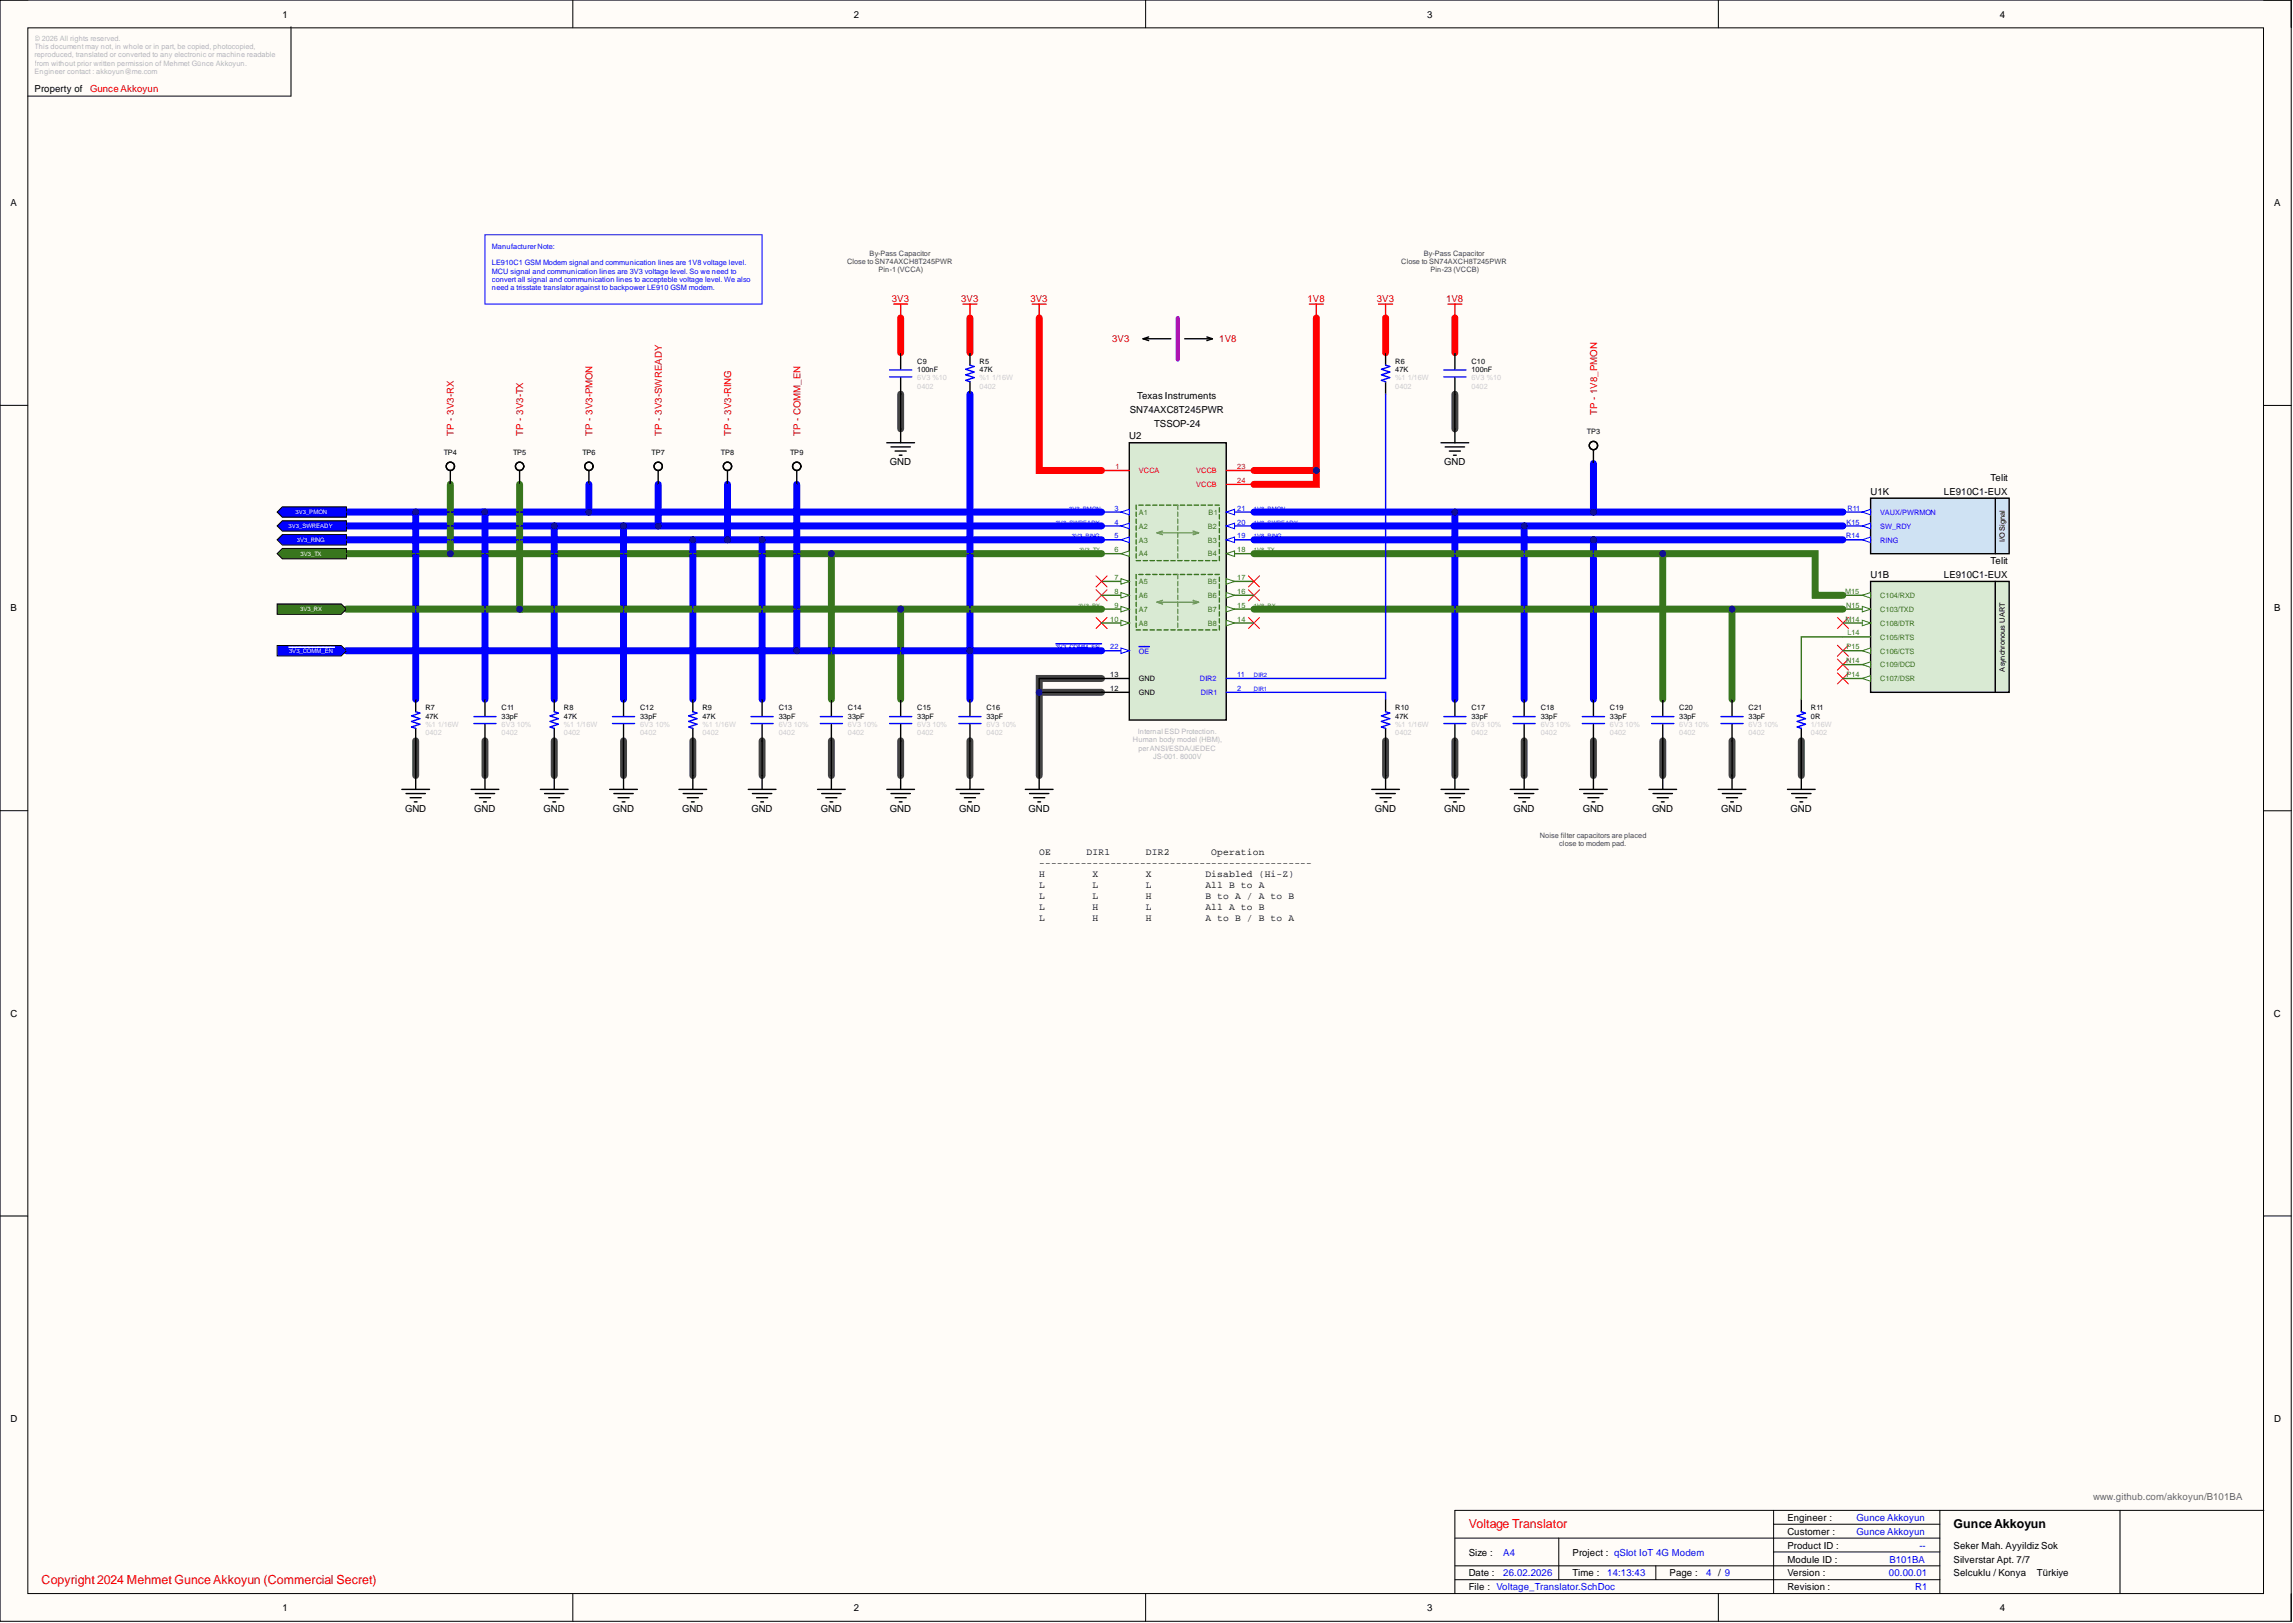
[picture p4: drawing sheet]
<svg xmlns="http://www.w3.org/2000/svg" width="420mm" height="297mm" viewBox="0 0 420 297" stroke-linecap="round" stroke-linejoin="round" font-family="sans-serif">
<defs><g id="words">
<g font-size="2.3" fill="#f00">
<text x="268.9" y="279.7">Voltage Translator</text>
<text x="7.6" y="289.9">Copyright 2024 Mehmet Gunce Akkoyun (Commercial Secret)</text>
</g>
<text font-size="2.3" x="357.7" y="279.7">Gunce Akkoyun</text>
<g font-size="1.8">
<text x="51.7" y="3.2">1</text>
<text x="156.3" y="3.2">2</text>
<text x="261.3" y="3.2">3</text>
<text x="366.1" y="3.2">4</text>
<text x="6.3" y="16.9">Property of</text>
<text x="1.9" y="37.7">A</text>
<text x="416.4" y="37.7">A</text>
<text x="206.8" y="75.5">SN74AXC8T245PWR</text>
<text x="208.2" y="73">Texas Instruments</text>
<text x="206.7" y="80.4">U2</text>
<text x="211.3" y="78.1">TSSOP-24</text>
<text x="162.9" y="85.2">GND</text>
<text x="264.4" y="85.2">GND</text>
<text x="364.4" y="88">Telit</text>
<text x="342.4" y="90.5">U1K</text>
<text x="355.9" y="90.5">LE910C1-EUX</text>
<text x="342.4" y="105.7">U1B</text>
<text x="355.9" y="105.7">LE910C1-EUX</text>
<text x="364.4" y="103.2">Telit</text>
<text x="1.9" y="111.9">B</text>
<text x="416.4" y="111.9">B</text>
<text x="74.2" y="148.6">GND</text>
<text x="86.8" y="148.6">GND</text>
<text x="99.5" y="148.6">GND</text>
<text x="112.2" y="148.6">GND</text>
<text x="124.9" y="148.6">GND</text>
<text x="137.6" y="148.6">GND</text>
<text x="150.3" y="148.6">GND</text>
<text x="162.9" y="148.6">GND</text>
<text x="175.6" y="148.6">GND</text>
<text x="188.3" y="148.6">GND</text>
<text x="251.7" y="148.6">GND</text>
<text x="264.4" y="148.6">GND</text>
<text x="277.1" y="148.6">GND</text>
<text x="289.8" y="148.6">GND</text>
<text x="302.5" y="148.6">GND</text>
<text x="315.1" y="148.6">GND</text>
<text x="327.8" y="148.6">GND</text>
<text x="190.2" y="156.4">OE</text>
<text x="190.2" y="158.4">----------------------------------------------</text>
<text x="190.2" y="160.5">H</text>
<text x="198.9" y="156.4">DIR1</text>
<text x="200" y="160.5">X</text>
<text x="209.8" y="156.4">DIR2</text>
<text x="209.8" y="160.5">X</text>
<text x="220.7" y="160.5">Disabled (Hi-Z)</text>
<text x="221.8" y="156.4">Operation</text>
<text x="190.2" y="162.5">L</text>
<text x="190.2" y="164.5">L</text>
<text x="190.2" y="166.5">L</text>
<text x="200" y="162.5">L</text>
<text x="200" y="164.5">L</text>
<text x="200" y="166.5">H</text>
<text x="209.8" y="162.5">L</text>
<text x="209.8" y="164.5">H</text>
<text x="209.8" y="166.5">L</text>
<text x="220.7" y="162.5">All B to A</text>
<text x="220.7" y="164.5">B to A / A to B</text>
<text x="220.7" y="166.5">All A to B</text>
<text x="190.2" y="168.6">L</text>
<text x="200" y="168.6">H</text>
<text x="209.8" y="168.6">H</text>
<text x="220.7" y="168.6">A to B / B to A</text>
<text x="1.9" y="186.1">C</text>
<text x="416.3" y="186.1">C</text>
<text x="1.9" y="260.3">D</text>
<text x="416.4" y="260.3">D</text>
<text x="327.2" y="278.4">Engineer :</text>
<text x="327.2" y="280.9">Customer :</text>
<text x="268.9" y="284.7">Size :</text>
<text x="287.9" y="284.7">Project : qSlot IoT 4G Modem</text>
<text x="327.2" y="283.4">Product ID :</text>
<text x="327.2" y="286">Module ID :</text>
<text x="357.7" y="283.4">Seker Mah. Ayyildiz Sok</text>
<text x="357.7" y="286">Silverstar Apt. 7/7</text>
<text x="268.9" y="291.1">File : Voltage_Translator.SchDoc</text>
<text x="268.9" y="288.5">Date :</text>
<text x="287.9" y="288.5">Time :</text>
<text x="305.7" y="288.5">Page :</text>
<text x="327.2" y="291.1">Revision :</text>
<text x="327.2" y="288.5">Version :</text>
<text x="357.7" y="288.5">Selcuklu / Konya</text>
<text x="372.9" y="288.5">Türkiye</text>
<text x="51.7" y="294.9">1</text>
<text x="156.3" y="294.9">2</text>
<text x="261.3" y="294.9">3</text>
<text x="366.1" y="294.9">4</text>
</g>
<g font-size="1.8" fill="#f00">
<text x="16.5" y="16.9">Gunce Akkoyun</text>
<text x="163.3" y="55.2">3V3</text>
<text x="176" y="55.2">3V3</text>
<text x="188.6" y="55.2">3V3</text>
<text x="239.4" y="55.2">1V8</text>
<text x="252.1" y="55.2">3V3</text>
<text x="264.7" y="55.2">1V8</text>
<text x="203.6" y="62.6">3V3</text>
<text x="223.2" y="62.6">1V8</text>
<text x="292.4" y="76" transform="rotate(-90 292.4 76)">TP - 1V8_PMON</text>
<text x="83.1" y="79.8" transform="rotate(-90 83.1 79.8)">TP - 3V3-RX</text>
<text x="95.8" y="79.8" transform="rotate(-90 95.8 79.8)">TP - 3V3-TX</text>
<text x="108.5" y="79.8" transform="rotate(-90 108.5 79.8)">TP - 3V3-PMON</text>
<text x="121.2" y="79.8" transform="rotate(-90 121.2 79.8)">TP - 3V3-SWREADY</text>
<text x="133.9" y="79.8" transform="rotate(-90 133.9 79.8)">TP - 3V3-RING</text>
<text x="146.5" y="79.8" transform="rotate(-90 146.5 79.8)">TP - COMM_EN</text>
</g>
<text font-size="1.8" fill="#666" x="383.2" y="274.6">www.github.com/akkoyun/B101BA</text>
<g font-size="1.8" fill="#00f">
<text x="339.9" y="278.4">Gunce Akkoyun</text>
<text x="339.9" y="280.9">Gunce Akkoyun</text>
<text x="275.2" y="284.7">A4</text>
<text x="345.9" y="286">B101BA</text>
<text x="351.4" y="283.4">--</text>
<text x="275.2" y="288.5">26.02.2026</text>
<text x="294.3" y="288.5">14:13:43</text>
<text x="312.3" y="288.5">4 / 9</text>
<text x="345.8" y="288.5">00.00.01</text>
<text x="350.7" y="291.1">R1</text>
</g>
<g font-size="1.4" fill="#b7b7b7">
<text x="6.3" y="7.4">© 2026 All rights reserved.</text>
<text x="6.3" y="9">This document may not, in whole or in part, be copied, photocopied,</text>
<text x="6.3" y="10.5">reproduced, translated or converted to any electronic or machine readable</text>
<text x="6.3" y="12">from without prior written permission of Mehmet Günce Akkoyun.</text>
<text x="6.3" y="13.5">Engineer contact : akkoyun@me.com</text>
<text x="207.4" y="135.8">Human body model (HBM),</text>
<text x="208.3" y="134.3">Internal ESD Protection.</text>
<text x="208.4" y="137.4">perANSI/ESDA/JEDEC</text>
<text x="211.1" y="138.9">JS-001. 8000V</text>
</g>
<g font-size="1.4" fill="#00f">
<text x="90.1" y="45.5">Manufacturer Note:</text>
<text x="90.1" y="48.6">LE910C1 GSM Modem signal and communication lines are 1V8 voltage level.</text>
<text x="90.1" y="50.1">MCU signal and communication lines are 3V3 voltage level. So we need to</text>
<text x="90.1" y="51.6">convert all signal and communication lines to accepteble voltage level. We also</text>
<text x="90.1" y="53.1">need a trisstate translator against to backpower LE910 GSM modem.</text>
<text x="204" y="93.5">3</text>
<text x="226.5" y="93.5">21</text>
<text x="338.2" y="93.5">R11</text>
<text x="344.2" y="94.2">VAUX/PWRMON</text>
<text x="204" y="98.5">5</text>
<text x="204" y="96">4</text>
<text x="226.5" y="98.5">19</text>
<text x="226.5" y="96">20</text>
<text x="338" y="98.5">R14</text>
<text x="338.1" y="96">K15</text>
<text x="344.2" y="99.3">RING</text>
<text x="344.2" y="96.8">SW_RDY</text>
<text x="203.3" y="118.8">22</text>
<text x="208.5" y="119.6">OE</text>
<text x="219.7" y="124.7">DIR2</text>
<text x="226.5" y="123.9">11</text>
<text x="219.8" y="127.2">DIR1</text>
<text x="226.5" y="126.5">2</text>
</g>
<g font-size="1.4" fill="#434343">
<text x="159.2" y="46.8">By-Pass Capacitor</text>
<text x="260.7" y="46.8">By-Pass Capacitor</text>
<text x="155.1" y="48.3">Close to SN74AXCH8T245PWR</text>
<text x="160.8" y="49.8">Pin-1 (VCCA)</text>
<text x="256.5" y="48.3">Close to SN74AXCH8T245PWR</text>
<text x="261.9" y="49.8">Pin-23 (VCCB)</text>
<text x="281.9" y="153.4">Noise filter capacitors are placed</text>
<text x="285.5" y="154.9">close to modem pad.</text>
</g>
<g font-size="1.4">
<text x="167.9" y="68.1">100nF</text>
<text x="167.9" y="66.6">C9</text>
<text x="179.3" y="68.1">47K</text>
<text x="179.3" y="66.6">R5</text>
<text x="255.4" y="68.1">47K</text>
<text x="255.4" y="66.6">R6</text>
<text x="269.4" y="68.1">100nF</text>
<text x="269.4" y="66.6">C10</text>
<text x="81.3" y="83.3">TP4</text>
<text x="93.9" y="83.3">TP5</text>
<text x="106.6" y="83.3">TP6</text>
<text x="119.3" y="83.3">TP7</text>
<text x="132" y="83.3">TP8</text>
<text x="144.7" y="83.3">TP9</text>
<text x="290.5" y="79.5">TP3</text>
<text x="203.3" y="123.9">13</text>
<text x="208.5" y="124.7">GND</text>
<text x="77.9" y="131.5">47K</text>
<text x="77.9" y="130">R7</text>
<text x="91.8" y="131.5">33pF</text>
<text x="91.8" y="130">C11</text>
<text x="103.2" y="131.5">47K</text>
<text x="103.2" y="130">R8</text>
<text x="117.2" y="131.5">33pF</text>
<text x="117.2" y="130">C12</text>
<text x="128.6" y="131.5">47K</text>
<text x="128.6" y="130">R9</text>
<text x="142.6" y="131.5">33pF</text>
<text x="142.6" y="130">C13</text>
<text x="155.2" y="131.5">33pF</text>
<text x="155.2" y="130">C14</text>
<text x="167.9" y="131.5">33pF</text>
<text x="167.9" y="130">C15</text>
<text x="180.6" y="131.5">33pF</text>
<text x="180.6" y="130">C16</text>
<text x="203.3" y="126.5">12</text>
<text x="208.5" y="127.2">GND</text>
<text x="255.4" y="131.5">47K</text>
<text x="255.4" y="130">R10</text>
<text x="269.4" y="131.5">33pF</text>
<text x="269.4" y="130">C17</text>
<text x="282.1" y="131.5">33pF</text>
<text x="282.1" y="130">C18</text>
<text x="294.8" y="131.5">33pF</text>
<text x="294.8" y="130">C19</text>
<text x="307.4" y="131.5">33pF</text>
<text x="307.4" y="130">C20</text>
<text x="320.1" y="131.5">33pF</text>
<text x="320.1" y="130">C21</text>
<text x="331.5" y="131.5">0R</text>
<text x="331.5" y="130">R11</text>
</g>
<g font-size="1.4" fill="#ccc">
<text x="167.9" y="71.1">0402</text>
<text x="179.3" y="71.1">0402</text>
<text x="255.4" y="71.1">0402</text>
<text x="269.4" y="71.1">0402</text>
<text x="77.9" y="134.6">0402</text>
<text x="91.8" y="134.6">0402</text>
<text x="91.8" y="133.1">6V3</text>
<text x="103.2" y="134.6">0402</text>
<text x="117.2" y="134.6">0402</text>
<text x="117.2" y="133.1">6V3</text>
<text x="128.6" y="134.6">0402</text>
<text x="142.6" y="134.6">0402</text>
<text x="142.6" y="133.1">6V3</text>
<text x="155.2" y="134.6">0402</text>
<text x="155.2" y="133.1">6V3</text>
<text x="167.9" y="134.6">0402</text>
<text x="167.9" y="133.1">6V3</text>
<text x="180.6" y="134.6">0402</text>
<text x="180.6" y="133.1">6V3</text>
<text x="255.4" y="134.6">0402</text>
<text x="269.4" y="134.6">0402</text>
<text x="269.4" y="133.1">6V3</text>
<text x="282.1" y="134.6">0402</text>
<text x="282.1" y="133.1">6V3</text>
<text x="294.8" y="134.6">0402</text>
<text x="294.8" y="133.1">6V3</text>
<text x="307.4" y="134.6">0402</text>
<text x="307.4" y="133.1">6V3</text>
<text x="320.1" y="134.6">0402</text>
<text x="320.1" y="133.1">6V3</text>
<text x="331.5" y="134.6">0402</text>
</g>
<g font-size="1.4" fill="#f00">
<text x="204.2" y="85.9">1</text>
<text x="208.5" y="86.6">VCCA</text>
<text x="219" y="89.2">VCCB</text>
<text x="219" y="86.6">VCCB</text>
<text x="226.5" y="88.4">24</text>
<text x="226.5" y="85.9">23</text>
</g>
<g font-size="1.4" fill="#38761d">
<text x="208.5" y="94.2">A1</text>
<text x="221.3" y="94.2">B1</text>
<text x="204" y="101.1">6</text>
<text x="208.5" y="99.3">A3</text>
<text x="208.5" y="96.8">A2</text>
<text x="208.5" y="101.8">A4</text>
<text x="221.1" y="101.8">B4</text>
<text x="221.1" y="99.3">B3</text>
<text x="221.1" y="96.8">B2</text>
<text x="226.5" y="101.1">18</text>
<text x="204" y="106.2">7</text>
<text x="208.5" y="106.9">A5</text>
<text x="221.1" y="106.9">B5</text>
<text x="226.5" y="106.2">17</text>
<text x="203.3" y="113.8">10</text>
<text x="204" y="108.7">8</text>
<text x="204" y="111.2">9</text>
<text x="208.5" y="109.5">A6</text>
<text x="208.5" y="112">A7</text>
<text x="221.1" y="112">B7</text>
<text x="221.1" y="109.5">B6</text>
<text x="226.5" y="113.8">14</text>
<text x="226.5" y="111.2">15</text>
<text x="226.5" y="108.7">16</text>
<text x="337.8" y="108.7">M15</text>
<text x="337.9" y="113.8">M14</text>
<text x="338" y="111.2">N15</text>
<text x="344.2" y="112">C103/TXD</text>
<text x="344.2" y="109.5">C104/RXD</text>
<text x="208.5" y="114.5">A8</text>
<text x="221.1" y="114.5">B8</text>
<text x="338.1" y="118.8">P15</text>
<text x="338.2" y="116.3">L14</text>
<text x="344.2" y="114.5">C108/DTR</text>
<text x="344.2" y="117.1">C105/RTS</text>
<text x="344.2" y="119.6">C106/CTS</text>
<text x="338" y="121.4">N14</text>
<text x="338.1" y="123.9">P14</text>
<text x="344.2" y="122.1">C109/DCD</text>
<text x="344.2" y="124.7">C107/DSR</text>
</g>
<g font-size="1.3">
<text x="367.1" y="99.2" transform="rotate(-90 367.1 99.2)">I/O Signal</text>
<text x="367.1" y="122.9" transform="rotate(-90 367.1 122.9)">Asynchronous UART</text>
</g>
<g font-size="1.1" fill="#fff">
<text x="54.1" y="94.1">3V3_PMON</text>
<text x="52.8" y="96.7">3V3_SWREADY</text>
<text x="54.4" y="99.2">3V3_RING</text>
<text x="55" y="101.8">3V3_TX</text>
<text x="55" y="111.9">3V3_RX</text>
<text x="52.9" y="119.5">3V3_COMM_EN</text>
</g>
<g font-size="1.1" fill="#00f">
<text x="195.7" y="93.5">3V3_PMON</text>
<text x="229.6" y="93.5">1V8_PMON</text>
<text x="193.3" y="96">3V3_SWREADY</text>
<text x="196.3" y="98.5">3V3_RING</text>
<text x="229.6" y="96">1V8_SWREADY</text>
<text x="229.6" y="98.5">1V8_RING</text>
<text x="193.3" y="118.8">3V3_COMM_EN</text>
<text x="229.6" y="123.9">DIR2</text>
<text x="229.6" y="126.5">DIR1</text>
</g>
<g font-size="1.1" fill="#38761d">
<text x="197.6" y="101.1">3V3_TX</text>
<text x="229.6" y="101.1">1V8_TX</text>
<text x="197.4" y="111.2">3V3_RX</text>
<text x="229.6" y="111.2">1V8_RX</text>
</g>
</g></defs>
<path d="M0 0h419.5v296.7h-419.5z" fill-rule="evenodd" fill="#fffcf8"/>
<path d="M0 0h419.5v296.7h-419.5z" fill="none" stroke="#000" stroke-width=".18"/>
<path d="M5.1 5.1h409.3v286.6h-409.3z" fill-rule="evenodd" fill="#fffcf8"/>
<g fill="none" stroke="#000" stroke-width=".18">
<path d="M0 0h5.1M5.1 5.1h409.3v286.6h-409.3zM53.3 4.9v12.7h-48.2M104.9 0v5.1M209.7 0v5.1M314.6 0v5.1M414.4 0h5.1v5.1M0 74.2h5.1M414.4 74.2h5.1M0 148.4h5.1M414.4 148.4h5.1M0 222.6h5.1"/>
<path d="M414.4 222.5h5.1M324.7 279h30.5M324.7 276.4v15.3M355.2 276.4v15.3M388.1 276.4v15.3M414.5 276.4h-148.1v15.3M104.9 291.7v5M209.7 291.7v5M266.4 281.5h88.8M266.4 286.6h88.8M266.4 289.1h88.8M285.4 281.5v7.6"/>
<path d="M303.2 286.6v2.5M314.6 291.7v5M324.7 284h30.5M419.5 291.7v5"/>
</g>
<path d="M164.9 58.2v6.3M177.6 58.2v6.3M190.3 58.2v27.9h11.4M241 58.2v30.4h-11.4M253.7 58.2v6.3M266.4 58.2v6.3M229.6 86.1h11.4" fill="none" stroke="#f00" stroke-width="1.3"/>
<g fill="none" stroke="#434343" stroke-width="1.3">
<path d="M164.9 72.1v6.4M266.4 72.2v6.3M76.1 135.6v6.3M88.8 135.6v6.3M101.5 135.6v6.3M114.2 135.6v6.3M126.8 135.6v6.3M139.5 135.6v6.3M152.2 135.6v6.3M164.9 135.6v6.3M177.6 135.6v6.3M190.3 126.7h11.4"/>
<path d="M201.7 124.2h-11.4v17.7M253.7 135.6v6.3M266.4 135.6v6.3M279 135.6v6.3M291.7 135.6v6.3M304.4 135.6v6.3M317.1 135.6v6.3M329.8 135.6v6.3"/>
</g>
<g fill="none" stroke="#00f" stroke-width="1.3">
<path d="M177.6 72.2v55.8M63.4 93.7h25.4M63.4 98.8h138.3M63.4 96.3h138.3M76.1 93.7v34.3M101.5 96.3v31.7M107.8 88.6v5.1M114.2 96.3v31.7M120.5 88.6v7.7M126.8 98.8v29.2M133.2 88.6v10.2M139.5 98.8v29.2"/>
<path d="M145.9 88.6v30.5M201.7 93.7h-112.9v34.3M229.6 98.8h107.8M229.6 96.3h107.8M229.6 93.7h107.8M266.4 93.7v34.3M279 96.3v31.7M291.7 84.8v8.9M291.7 98.8v29.2M63.4 119.1h138.3"/>
</g>
<path d="M82.4 88.6v12.7M95.1 88.6v22.9h-31.7M63.4 101.3h138.3M95.1 111.5h106.6M152.2 101.3v26.7M164.9 111.5v16.5M229.6 111.5h107.8M229.6 101.3h102.7v7.6h5.1M304.4 101.3v26.7M317.1 111.5v16.5" fill="none" stroke="#38761d" stroke-width="1.3"/>
<path d="M163.6 55.7h2.6M164.9 55.7v2.5M176.3 55.7h2.5M177.6 55.7v2.5M189 55.7h2.5M190.3 55.7v2.5M239.7 55.7h2.6M241 55.7v2.5M252.4 55.7h2.5M253.7 55.7v2.5M265.1 55.7h2.5M266.4 55.7v2.5" fill="none" stroke="#f00" stroke-width=".26"/>
<path d="M215.6 58.2v7.6" fill="none" stroke="#90f" stroke-width=".77"/>
<g fill="none" stroke="#000" stroke-width=".26">
<path d="M164.9 78.5v2.5M177.6 64.5v2.3M177.6 69.9v2.3M209.3 62h5.1M209.3 62l1 .3M210.3 61.7l-1 .3M216.9 62h5.1M221 61.7l1 .3M222 62l-1 .3M253.7 64.5v2.3M253.7 69.9v2.3M266.4 64.5v3.1"/>
<path d="M266.4 69.1v3.1M266.4 78.5v2.5M162.4 81h5M163.1 81.8h3.6M163.9 82.6h2M164.6 83.3h.5M263.8 81h5.1M264.6 81.8h3.5M265.3 82.6h2.1M266.1 83.3h.5M76.1 128v2.3M76.1 133.3v2.3"/>
<path d="M88.8 128v3M88.8 132.5v3.1M101.5 128v2.3M101.5 133.3v2.3M114.2 128v3M114.2 132.5v3.1M126.8 128v2.3M126.8 133.3v2.3M139.5 128v3M139.5 132.5v3.1M152.2 128v3M152.2 132.5v3.1"/>
<path d="M164.9 128v3M164.9 132.5v3.1M177.6 128v3M177.6 132.5v3.1M253.7 128v2.3M253.7 133.3v2.3M266.4 128v3M266.4 132.5v3.1M279 128v3M279 132.5v3.1M291.7 128v3M291.7 132.5v3.1"/>
<path d="M304.4 128v3M304.4 132.5v3.1M317.1 128v3M317.1 132.5v3.1M73.6 144.5h5M74.3 145.2h3.6M75.1 146h2M75.9 146.8h.5M76.1 141.9v2.6M86.3 144.5h5M87 145.2h3.6M87.8 146h2"/>
<path d="M88.5 146.8h.5M88.8 141.9v2.6M98.9 144.5h5.1M99.7 145.2h3.5M100.5 146h2M101.2 146.8h.5M101.5 141.9v2.6M111.6 144.5h5.1M112.4 145.2h3.5M113.1 146h2.1M113.9 146.8h.5M114.2 141.9v2.6"/>
<path d="M124.3 144.5h5.1M125.1 145.2h3.5M125.8 146h2.1M126.6 146.8h.5M126.8 141.9v2.6M137 144.5h5.1M137.8 145.2h3.5M138.5 146h2M139.3 146.8h.5M139.5 141.9v2.6M149.7 144.5h5M150.4 145.2h3.6"/>
<path d="M151.2 146h2M152 146.8h.5M152.2 141.9v2.6M162.4 144.5h5M163.1 145.2h3.6M163.9 146h2M164.6 146.8h.5M164.9 141.9v2.6M175 144.5h5.1M175.8 145.2h3.6M176.6 146h2M177.3 146.8h.5"/>
<path d="M177.6 141.9v2.6M187.7 144.5h5.1M188.5 145.2h3.5M189.2 146h2.1M190 146.8h.5M190.3 141.9v2.6M251.1 144.5h5.1M251.9 145.2h3.6M252.7 146h2M253.4 146.8h.5M253.7 141.9v2.6M263.8 144.5h5.1"/>
<path d="M264.6 145.2h3.5M265.3 146h2.1M266.1 146.8h.5M266.4 141.9v2.6M276.5 144.5h5.1M277.3 145.2h3.5M278 146h2.1M278.8 146.8h.5M279 141.9v2.6M289.2 144.5h5.1M290 145.2h3.5M290.7 146h2"/>
<path d="M291.5 146.8h.5M291.7 141.9v2.6M301.9 144.5h5.1M302.6 145.2h3.6M303.4 146h2M304.2 146.8h.5M304.4 141.9v2.6M314.6 144.5h5M315.3 145.2h3.6M316.1 146h2M316.9 146.8h.5M317.1 141.9v2.6"/>
</g>
<path d="M200.7 107.9l2 2.1M200.7 113l2 2M202.7 107.9l-2 2.1M202.7 113l-2 2M228.6 107.9l2 2.1M228.6 113l2 2M230.6 107.9l-2 2.1M230.6 113l-2 2" fill="none" stroke="#f00" stroke-width=".18"/>
<g fill="none" stroke="#00f" stroke-width=".26">
<path d="M177.6 66.8l.7 .3-1.5 .5 1.5 .5-1.5 .5 1.5 .5-1.5 .5 .8 .3M253.7 66.8l.7 .3-1.5 .5 1.5 .5-1.5 .5 1.5 .5-1.5 .5 .8 .3M264.3 67.7h4.1M264.3 69h4.1M193.3 117.8h8.4M76.1 130.3l.8 .2-1.6 .5 1.6 .5-1.6 .5 1.6 .5-1.6 .6 .8 .2M86.8 131.2h4M86.8 132.4h4M101.5 130.3l.7 .2-1.5 .5 1.5 .5-1.5 .5 1.5 .5-1.5 .6 .8 .2M112.1 131.2h4.1M112.1 132.4h4.1M126.8 130.3l.8 .2-1.5 .5 1.5 .5-1.5 .5 1.5 .5-1.5 .6 .7 .2"/>
<path d="M137.5 131.2h4.1M137.5 132.4h4.1M150.2 131.2h4M150.2 132.4h4M162.9 131.2h4M162.9 132.4h4M175.5 131.2h4.1M175.5 132.4h4.1M253.7 130.3l.7 .2-1.5 .5 1.5 .5-1.5 .5 1.5 .5-1.5 .6 .8 .2M264.3 131.2h4.1M264.3 132.4h4.1M277 131.2h4.1"/>
<path d="M277 132.4h4.1M289.7 131.2h4.1M289.7 132.4h4.1M302.4 131.2h4.1M302.4 132.4h4.1M315.1 131.2h4M315.1 132.4h4"/>
</g>
<path d="M88.8 43h50.7v12.7h-50.7z" fill="none" stroke="#00f" stroke-width=".18"/>
<path d="M50.7 118.1h11.8l.9 1-.9 .9h-11.8z" fill-rule="evenodd" fill="#00f"/>
<path d="M50.7 118.1h11.8l.9 1-.9 .9h-11.8z" fill="none" stroke="#000" stroke-width=".18"/>
<path d="M52.9 118.5h8.4" fill="none" stroke="#fff" stroke-width=".26"/>
<g fill="none" stroke="#000" stroke-width=".26">
<path d="M164.9 64.5v3.1M164.9 69.1v3M82.4 86.1v2.5M95.1 86.1v2.5M107.8 86.1v2.5M120.5 86.1v2.5M133.2 86.1v2.5M145.9 86.1v2.5M291.7 82.3v2.5M329.8 128v2.3M329.8 133.3v2.3M327.3 144.5h5"/>
<path d="M328 145.2h3.6M328.8 146h2M329.5 146.8h.5M329.8 141.9v2.6"/>
<circle cx="82.4" cy="85.3" r=".76"/>
<circle cx="95.1" cy="85.3" r=".76"/>
<circle cx="107.8" cy="85.3" r=".76"/>
<circle cx="120.5" cy="85.3" r=".76"/>
<circle cx="133.2" cy="85.3" r=".76"/>
<circle cx="145.9" cy="85.3" r=".76"/>
<circle cx="291.7" cy="81.5" r=".76"/>
</g>
<path d="M162.9 67.7h4M162.9 69h4M329.8 130.3l.7 .2-1.5 .5 1.5 .5-1.5 .5 1.5 .5-1.5 .6 .8 .2" fill="none" stroke="#00f" stroke-width=".26"/>
<path d="M336.4 113l2 2M336.4 118.1l2 2M338.4 113l-2 2M338.4 118.1l-2 2M336.4 120.6l2 2M336.4 123.2l2 2M338.4 120.6l-2 2M338.4 123.2l-2 2" fill="none" stroke="#f00" stroke-width=".18"/>
<path d="M206.7 81h17.8v50.8h-17.8z" fill-rule="evenodd" fill="#d9ead3"/>
<path d="M206.7 81h17.8v50.8h-17.8z" fill="none" stroke="#000" stroke-width=".26"/>
<path d="M201.7 86.1h5" fill="none" stroke="#f00" stroke-width=".26"/>
<path d="M201.7 98.8h5" fill="none" stroke="#00f" stroke-width=".26"/>
<path d="M205.2 98.8l1.5-.5v1z" fill="#f8fcff"/>
<path d="M205.2 98.8l1.5-.5v1z" fill="none" stroke="#00f" stroke-width=".18"/>
<path d="M201.7 93.7h5" fill="none" stroke="#00f" stroke-width=".26"/>
<path d="M205.2 93.7l1.5-.5v1z" fill="#f8fcff"/>
<path d="M205.2 93.7l1.5-.5v1z" fill="none" stroke="#00f" stroke-width=".18"/>
<path d="M201.7 96.3h5M224.5 126.7h5.1" fill="none" stroke="#00f" stroke-width=".26"/>
<path d="M205.2 96.3l1.5-.5v1z" fill="#f8fcff"/>
<path d="M205.2 96.3l1.5-.5v1z" fill="none" stroke="#00f" stroke-width=".18"/>
<g fill="none" stroke="#38761d" stroke-width=".26">
<path d="M208 92.5v.7M208 93.7v.8M208 95v.8M208 96.3v.8M208 97.5v.8M208 98.8v.8M208.5 92.5h.8M209.8 92.5h.8M211 92.5h.8M212.3 92.5h.8M213.6 92.5h.8M214.8 92.5h.8"/>
<path d="M216.1 92.5h.8M217.4 92.5h.8M218.6 92.5h.8M219.9 92.5h.8M221.2 92.5h.8M222.4 92.5h.8M223.2 92.9v.8M223.2 94.2v.8M223.2 95.5v.8M223.2 96.7v.8M223.2 98v.8M223.2 99.3v.8"/>
<path d="M201.7 101.3h5M208 100.1v.8M208 101.3v.8M208 102.6h.8M209.3 102.6h.8M210.6 102.6h.7M211.8 102.6h.8M213.1 102.6h.8M214.4 102.6h.8M215.6 102.6h.8M216.9 102.6h.8M218.2 102.6h.8"/>
<path d="M219.4 102.6h.8M220.7 102.6h.8M222 102.6h.8M223.2 100.5v.8M223.2 101.8v.8"/>
</g>
<path d="M205.2 101.3l1.5-.5v1z" fill="#f8fcff"/>
<path d="M205.2 101.3l1.5-.5v1z" fill="none" stroke="#38761d" stroke-width=".18"/>
<path d="M215.6 92.5v.7M215.6 93.7v.8M215.6 95v.8M215.6 96.3v.8M215.6 97.5v.8M215.6 98.8v.8M215.6 100.1v.8M215.6 101.3v.8" fill="none" stroke="#6aa84f" stroke-width=".26"/>
<path d="M224.5 88.6h5.1" fill="none" stroke="#f00" stroke-width=".26"/>
<path d="M201.7 106.4h5" fill="none" stroke="#38761d" stroke-width=".26"/>
<path d="M205.2 105.9l1.5 .5-1.5 .5z" fill="#f8fcff"/>
<path d="M205.2 105.9l1.5 .5-1.5 .5z" fill="none" stroke="#38761d" stroke-width=".18"/>
<path d="M201.7 108.9h5" fill="none" stroke="#38761d" stroke-width=".26"/>
<path d="M205.2 108.4l1.5 .5-1.5 .6z" fill="#f8fcff"/>
<path d="M205.2 108.4l1.5 .5-1.5 .6z" fill="none" stroke="#38761d" stroke-width=".18"/>
<path d="M201.7 111.5h5" fill="none" stroke="#38761d" stroke-width=".26"/>
<path d="M205.2 111l1.5 .5-1.5 .5z" fill="#f8fcff"/>
<path d="M205.2 111l1.5 .5-1.5 .5z" fill="none" stroke="#38761d" stroke-width=".18"/>
<path d="M201.7 114h5" fill="none" stroke="#38761d" stroke-width=".26"/>
<path d="M205.2 113.5l1.5 .5-1.5 .5z" fill="#f8fcff"/>
<path d="M205.2 113.5l1.5 .5-1.5 .5z" fill="none" stroke="#38761d" stroke-width=".18"/>
<path d="M224.5 124.2h5.1" fill="none" stroke="#00f" stroke-width=".26"/>
<path d="M201.7 126.7h5M201.7 124.2h5" fill="none" stroke="#000" stroke-width=".26"/>
<path d="M224.5 114h5.1" fill="none" stroke="#38761d" stroke-width=".26"/>
<path d="M224.5 113.5l1.5 .5-1.5 .5z" fill="#f8fcff"/>
<path d="M224.5 113.5l1.5 .5-1.5 .5z" fill="none" stroke="#38761d" stroke-width=".18"/>
<path d="M224.5 111.5h5.1" fill="none" stroke="#38761d" stroke-width=".26"/>
<path d="M224.5 111l1.5 .5-1.5 .5z" fill="#f8fcff"/>
<path d="M224.5 111l1.5 .5-1.5 .5z" fill="none" stroke="#38761d" stroke-width=".18"/>
<path d="M224.5 108.9h5.1" fill="none" stroke="#38761d" stroke-width=".26"/>
<path d="M224.5 108.4l1.5 .5-1.5 .6z" fill="#f8fcff"/>
<path d="M224.5 108.4l1.5 .5-1.5 .6z" fill="none" stroke="#38761d" stroke-width=".18"/>
<path d="M224.5 106.4h5.1" fill="none" stroke="#38761d" stroke-width=".26"/>
<path d="M224.5 105.9l1.5 .5-1.5 .5z" fill="#f8fcff"/>
<path d="M224.5 105.9l1.5 .5-1.5 .5z" fill="none" stroke="#38761d" stroke-width=".18"/>
<path d="M224.5 101.3h5.1" fill="none" stroke="#38761d" stroke-width=".26"/>
<path d="M224.5 101.3l1.5-.5v1z" fill="#f8fcff"/>
<path d="M224.5 101.3l1.5-.5v1z" fill="none" stroke="#38761d" stroke-width=".18"/>
<path d="M224.5 98.8h5.1" fill="none" stroke="#00f" stroke-width=".26"/>
<path d="M224.5 98.8l1.5-.5v1z" fill="#f8fcff"/>
<path d="M224.5 98.8l1.5-.5v1z" fill="none" stroke="#00f" stroke-width=".18"/>
<path d="M224.5 96.3h5.1" fill="none" stroke="#00f" stroke-width=".26"/>
<path d="M224.5 96.3l1.5-.5v1z" fill="#f8fcff"/>
<path d="M224.5 96.3l1.5-.5v1z" fill="none" stroke="#00f" stroke-width=".18"/>
<path d="M224.5 93.7h5.1" fill="none" stroke="#00f" stroke-width=".26"/>
<path d="M224.5 93.7l1.5-.5v1z" fill="#f8fcff"/>
<path d="M224.5 93.7l1.5-.5v1z" fill="none" stroke="#00f" stroke-width=".18"/>
<path d="M201.7 119.1h5" fill="none" stroke="#00f" stroke-width=".26"/>
<path d="M205.2 118.6l1.5 .5-1.5 .5z" fill="#f8fcff"/>
<path d="M205.2 118.6l1.5 .5-1.5 .5z" fill="none" stroke="#00f" stroke-width=".18"/>
<path d="M208.5 118.3h1.9" fill="none" stroke="#00f" stroke-width=".26"/>
<path d="M224.5 86.1h5.1" fill="none" stroke="#f00" stroke-width=".26"/>
<g fill="none" stroke="#38761d" stroke-width=".26">
<path d="M208 105.1v.8M208 106.4v.8M208 107.7v.8M208 108.9v.8M208 110.2v.8M208 111.5v.8M208 112.8v.7M208 114v.8M208 115.3h.8M208.5 105.1h.8M209.3 115.3h.8M209.8 105.1h.8"/>
<path d="M210.6 115.3h.7M211 105.1h.8M211.8 115.3h.8M212.3 105.1h.8M213.1 115.3h.8M213.6 105.1h.8M214.4 115.3h.8M214.8 105.1h.8M215.6 115.3h.8M216.1 105.1h.8M216.9 115.3h.8M217.4 105.1h.8"/>
<path d="M218.2 115.3h.8M218.6 105.1h.8M219.4 115.3h.8M219.9 105.1h.8M220.7 115.3h.8M221.2 105.1h.8M222 115.3h.8M222.4 105.1h.8M223.2 105.6v.8M223.2 106.9v.8M223.2 108.2v.7M223.2 109.4v.8"/>
<path d="M223.2 110.7v.8M223.2 112v.8M223.2 113.2v.8M223.2 114.5v.8"/>
</g>
<g fill="none" stroke="#6aa84f" stroke-width=".26">
<path d="M211.8 97.5h7.6M211.8 97.5l1 .4M212.8 97.2l-1 .3M218.4 97.2l1 .3M219.4 97.5l-1 .4M211.8 110.2h7.6M211.8 110.2l1 .4M212.8 109.9l-1 .3M215.6 105.1v.8M215.6 106.4v.8M215.6 107.7v.8M215.6 108.9v.8"/>
<path d="M215.6 110.2v.8M215.6 111.5v.8M215.6 112.8v.7M215.6 114v.8M218.4 109.9l1 .3M219.4 110.2l-1 .4"/>
</g>
<path d="M342.5 106.4h25.3v20.3h-25.3z" fill-rule="evenodd" fill="#d9ead3"/>
<path d="M342.5 106.4h25.3v20.3h-25.3z" fill="none" stroke="#000" stroke-width=".26"/>
<path d="M337.4 111.5h5.1" fill="none" stroke="#38761d" stroke-width=".26"/>
<path d="M340.9 111l1.6 .5-1.6 .5z" fill="#f8fcff"/>
<path d="M340.9 111l1.6 .5-1.6 .5z" fill="none" stroke="#38761d" stroke-width=".18"/>
<path d="M337.4 108.9h5.1" fill="none" stroke="#38761d" stroke-width=".26"/>
<path d="M340.9 108.9l1.6-.5v1.1z" fill="#f8fcff"/>
<path d="M340.9 108.9l1.6-.5v1.1z" fill="none" stroke="#38761d" stroke-width=".18"/>
<path d="M337.4 114h5.1" fill="none" stroke="#38761d" stroke-width=".26"/>
<path d="M340.9 113.5l1.6 .5-1.6 .5z" fill="#f8fcff"/>
<path d="M340.9 113.5l1.6 .5-1.6 .5z" fill="none" stroke="#38761d" stroke-width=".18"/>
<path d="M337.4 116.6h5.1M337.4 119.1h5.1" fill="none" stroke="#38761d" stroke-width=".26"/>
<path d="M340.9 119.1l1.6-.5v1z" fill="#f8fcff"/>
<path d="M340.9 119.1l1.6-.5v1z" fill="none" stroke="#38761d" stroke-width=".18"/>
<path d="M337.4 121.6h5.1" fill="none" stroke="#38761d" stroke-width=".26"/>
<path d="M340.9 121.6l1.6-.5v1z" fill="#f8fcff"/>
<path d="M340.9 121.6l1.6-.5v1z" fill="none" stroke="#38761d" stroke-width=".18"/>
<path d="M337.4 124.2h5.1" fill="none" stroke="#38761d" stroke-width=".26"/>
<path d="M340.9 124.2l1.6-.5v1z" fill="#f8fcff"/>
<path d="M340.9 124.2l1.6-.5v1z" fill="none" stroke="#38761d" stroke-width=".18"/>
<path d="M365.3 106.4v20.3" fill="none" stroke="#000" stroke-width=".26"/>
<path d="M342.5 91.2h25.3v10.1h-25.3z" fill-rule="evenodd" fill="#cfe2f3"/>
<path d="M342.5 91.2h25.3v10.1h-25.3z" fill="none" stroke="#000" stroke-width=".26"/>
<path d="M337.4 98.8h5.1" fill="none" stroke="#00f" stroke-width=".26"/>
<path d="M340.9 98.8l1.6-.5v1z" fill="#f8fcff"/>
<path d="M340.9 98.8l1.6-.5v1z" fill="none" stroke="#00f" stroke-width=".18"/>
<path d="M337.4 93.7h5.1" fill="none" stroke="#00f" stroke-width=".26"/>
<path d="M340.9 93.7l1.6-.5v1z" fill="#f8fcff"/>
<path d="M340.9 93.7l1.6-.5v1z" fill="none" stroke="#00f" stroke-width=".18"/>
<path d="M337.4 96.3h5.1" fill="none" stroke="#00f" stroke-width=".26"/>
<path d="M340.9 96.3l1.6-.5v1z" fill="#f8fcff"/>
<path d="M340.9 96.3l1.6-.5v1z" fill="none" stroke="#00f" stroke-width=".18"/>
<path d="M365.3 91.2v10.1" fill="none" stroke="#000" stroke-width=".26"/>
<path d="M51.7 92.8h11.7v1.9h-11.7l-1-1z" fill-rule="evenodd" fill="#00f"/>
<path d="M51.7 92.8h11.7v1.9h-11.7l-1-1z" fill="none" stroke="#000" stroke-width=".18"/>
<path d="M51.7 95.3h11.7v1.9h-11.7l-1-.9z" fill-rule="evenodd" fill="#00f"/>
<path d="M51.7 95.3h11.7v1.9h-11.7l-1-.9z" fill="none" stroke="#000" stroke-width=".18"/>
<path d="M51.7 97.8h11.7v1.9h-11.7l-1-.9z" fill-rule="evenodd" fill="#00f"/>
<path d="M51.7 97.8h11.7v1.9h-11.7l-1-.9z" fill="none" stroke="#000" stroke-width=".18"/>
<path d="M51.7 100.4h11.7v1.9h-11.7l-1-1z" fill-rule="evenodd" fill="#38761d"/>
<path d="M51.7 100.4h11.7v1.9h-11.7l-1-1z" fill="none" stroke="#000" stroke-width=".18"/>
<path d="M50.7 110.5h11.8l.9 1-.9 .9h-11.8z" fill-rule="evenodd" fill="#38761d"/>
<path d="M50.7 110.5h11.8l.9 1-.9 .9h-11.8z" fill="none" stroke="#000" stroke-width=".18"/>
<path d="M200.7 105.4l2 2M202.7 105.4l-2 2M228.6 105.4l2 2M230.6 105.4l-2 2" fill="none" stroke="#f00" stroke-width=".18"/>
<path d="M190.3 58.2v27.9h11.4M241 58.2v30.4h-11.4" fill="none" stroke="#f00" stroke-width=".26"/>
<circle cx="241" cy="86.1" r=".51" fill="#000080"/>
<circle cx="241" cy="86.1" r=".51" fill="none" stroke="#000080" stroke-width=".18"/>
<path d="M164.9 72.1v6.4M266.4 72.2v6.3" fill="none" stroke="#000" stroke-width=".26"/>
<path d="M164.9 58.2v6.3M266.4 58.2v6.3M229.6 86.1h11.4" fill="none" stroke="#f00" stroke-width=".26"/>
<circle cx="241" cy="86.1" r=".51" fill="#000080"/>
<circle cx="241" cy="86.1" r=".51" fill="none" stroke="#000080" stroke-width=".18"/>
<path d="M266.4 135.6v6.3" fill="none" stroke="#000" stroke-width=".26"/>
<path d="M266.4 93.7v34.3" fill="none" stroke="#00f" stroke-width=".26"/>
<circle cx="266.4" cy="93.7" r=".51" fill="#000080"/>
<circle cx="266.4" cy="93.7" r=".51" fill="none" stroke="#000080" stroke-width=".18"/>
<path d="M279 135.6v6.3" fill="none" stroke="#000" stroke-width=".26"/>
<path d="M279 96.3v31.7" fill="none" stroke="#00f" stroke-width=".26"/>
<circle cx="279" cy="96.3" r=".51" fill="#000080"/>
<circle cx="279" cy="96.3" r=".51" fill="none" stroke="#000080" stroke-width=".18"/>
<path d="M291.7 135.6v6.3" fill="none" stroke="#000" stroke-width=".26"/>
<path d="M291.7 98.8v29.2" fill="none" stroke="#00f" stroke-width=".26"/>
<circle cx="291.7" cy="98.8" r=".51" fill="#000080"/>
<circle cx="291.7" cy="98.8" r=".51" fill="none" stroke="#000080" stroke-width=".18"/>
<path d="M304.4 135.6v6.3" fill="none" stroke="#000" stroke-width=".26"/>
<path d="M304.4 101.3v26.7" fill="none" stroke="#38761d" stroke-width=".26"/>
<circle cx="304.4" cy="101.3" r=".51" fill="#000080"/>
<circle cx="304.4" cy="101.3" r=".51" fill="none" stroke="#000080" stroke-width=".18"/>
<path d="M317.1 135.6v6.3" fill="none" stroke="#000" stroke-width=".26"/>
<path d="M317.1 111.5v16.5" fill="none" stroke="#38761d" stroke-width=".26"/>
<circle cx="317.1" cy="111.5" r=".51" fill="#000080"/>
<circle cx="317.1" cy="111.5" r=".51" fill="none" stroke="#000080" stroke-width=".18"/>
<path d="M201.7 124.2h-11.4v17.7" fill="none" stroke="#000" stroke-width=".26"/>
<circle cx="190.3" cy="126.7" r=".51" fill="#000080"/>
<circle cx="190.3" cy="126.7" r=".51" fill="none" stroke="#000080" stroke-width=".18"/>
<path d="M190.3 126.7h11.4" fill="none" stroke="#000" stroke-width=".26"/>
<circle cx="190.3" cy="126.7" r=".51" fill="#000080"/>
<circle cx="190.3" cy="126.7" r=".51" fill="none" stroke="#000080" stroke-width=".18"/>
<path d="M76.1 135.6v6.3M88.8 135.6v6.3M101.5 135.6v6.3M114.2 135.6v6.3M126.8 135.6v6.3M139.5 135.6v6.3M152.2 135.6v6.3M164.9 135.6v6.3M177.6 135.6v6.3" fill="none" stroke="#000" stroke-width=".26"/>
<path d="M177.6 58.2v6.3" fill="none" stroke="#f00" stroke-width=".26"/>
<path d="M229.6 111.5h107.8" fill="none" stroke="#38761d" stroke-width=".26"/>
<circle cx="317.1" cy="111.5" r=".51" fill="#000080"/>
<circle cx="317.1" cy="111.5" r=".51" fill="none" stroke="#000080" stroke-width=".18"/>
<path d="M229.6 101.3h102.7v7.6h5.1" fill="none" stroke="#38761d" stroke-width=".26"/>
<circle cx="304.4" cy="101.3" r=".51" fill="#000080"/>
<circle cx="304.4" cy="101.3" r=".51" fill="none" stroke="#000080" stroke-width=".18"/>
<path d="M63.4 101.3h138.3" fill="none" stroke="#38761d" stroke-width=".26"/>
<circle cx="82.4" cy="101.3" r=".51" fill="#000080"/>
<circle cx="82.4" cy="101.3" r=".51" fill="none" stroke="#000080" stroke-width=".18"/>
<circle cx="152.2" cy="101.3" r=".51" fill="#000080"/>
<circle cx="152.2" cy="101.3" r=".51" fill="none" stroke="#000080" stroke-width=".18"/>
<path d="M63.4 98.8h138.3" fill="none" stroke="#00f" stroke-width=".26"/>
<circle cx="126.8" cy="98.8" r=".51" fill="#000080"/>
<circle cx="126.8" cy="98.8" r=".51" fill="none" stroke="#000080" stroke-width=".18"/>
<circle cx="133.2" cy="98.8" r=".51" fill="#000080"/>
<circle cx="133.2" cy="98.8" r=".51" fill="none" stroke="#000080" stroke-width=".18"/>
<circle cx="139.5" cy="98.8" r=".51" fill="#000080"/>
<circle cx="139.5" cy="98.8" r=".51" fill="none" stroke="#000080" stroke-width=".18"/>
<path d="M63.4 96.3h138.3" fill="none" stroke="#00f" stroke-width=".26"/>
<circle cx="101.5" cy="96.3" r=".51" fill="#000080"/>
<circle cx="101.5" cy="96.3" r=".51" fill="none" stroke="#000080" stroke-width=".18"/>
<circle cx="114.2" cy="96.3" r=".51" fill="#000080"/>
<circle cx="114.2" cy="96.3" r=".51" fill="none" stroke="#000080" stroke-width=".18"/>
<circle cx="120.5" cy="96.3" r=".51" fill="#000080"/>
<circle cx="120.5" cy="96.3" r=".51" fill="none" stroke="#000080" stroke-width=".18"/>
<path d="M63.4 93.7h25.4" fill="none" stroke="#00f" stroke-width=".26"/>
<circle cx="76.1" cy="93.7" r=".51" fill="#000080"/>
<circle cx="76.1" cy="93.7" r=".51" fill="none" stroke="#000080" stroke-width=".18"/>
<circle cx="88.8" cy="93.7" r=".51" fill="#000080"/>
<circle cx="88.8" cy="93.7" r=".51" fill="none" stroke="#000080" stroke-width=".18"/>
<path d="M201.7 93.7h-112.9v34.3" fill="none" stroke="#00f" stroke-width=".26"/>
<circle cx="88.8" cy="93.7" r=".51" fill="#000080"/>
<circle cx="88.8" cy="93.7" r=".51" fill="none" stroke="#000080" stroke-width=".18"/>
<circle cx="107.8" cy="93.7" r=".51" fill="#000080"/>
<circle cx="107.8" cy="93.7" r=".51" fill="none" stroke="#000080" stroke-width=".18"/>
<path d="M76.1 93.7v34.3" fill="none" stroke="#00f" stroke-width=".26"/>
<circle cx="76.1" cy="93.7" r=".51" fill="#000080"/>
<circle cx="76.1" cy="93.7" r=".51" fill="none" stroke="#000080" stroke-width=".18"/>
<path d="M101.5 96.3v31.7" fill="none" stroke="#00f" stroke-width=".26"/>
<circle cx="101.5" cy="96.3" r=".51" fill="#000080"/>
<circle cx="101.5" cy="96.3" r=".51" fill="none" stroke="#000080" stroke-width=".18"/>
<path d="M114.2 96.3v31.7" fill="none" stroke="#00f" stroke-width=".26"/>
<circle cx="114.2" cy="96.3" r=".51" fill="#000080"/>
<circle cx="114.2" cy="96.3" r=".51" fill="none" stroke="#000080" stroke-width=".18"/>
<path d="M126.8 98.8v29.2" fill="none" stroke="#00f" stroke-width=".26"/>
<circle cx="126.8" cy="98.8" r=".51" fill="#000080"/>
<circle cx="126.8" cy="98.8" r=".51" fill="none" stroke="#000080" stroke-width=".18"/>
<path d="M139.5 98.8v29.2" fill="none" stroke="#00f" stroke-width=".26"/>
<circle cx="139.5" cy="98.8" r=".51" fill="#000080"/>
<circle cx="139.5" cy="98.8" r=".51" fill="none" stroke="#000080" stroke-width=".18"/>
<path d="M152.2 101.3v26.7" fill="none" stroke="#38761d" stroke-width=".26"/>
<circle cx="152.2" cy="101.3" r=".51" fill="#000080"/>
<circle cx="152.2" cy="101.3" r=".51" fill="none" stroke="#000080" stroke-width=".18"/>
<path d="M164.9 111.5v16.5" fill="none" stroke="#38761d" stroke-width=".26"/>
<circle cx="164.9" cy="111.5" r=".51" fill="#000080"/>
<circle cx="164.9" cy="111.5" r=".51" fill="none" stroke="#000080" stroke-width=".18"/>
<path d="M177.6 119.1v8.9" fill="none" stroke="#00f" stroke-width=".26"/>
<circle cx="177.6" cy="119.1" r=".51" fill="#000080"/>
<circle cx="177.6" cy="119.1" r=".51" fill="none" stroke="#000080" stroke-width=".18"/>
<path d="M63.4 119.1h138.3" fill="none" stroke="#00f" stroke-width=".26"/>
<circle cx="145.9" cy="119.1" r=".51" fill="#000080"/>
<circle cx="145.9" cy="119.1" r=".51" fill="none" stroke="#000080" stroke-width=".18"/>
<circle cx="177.6" cy="119.1" r=".51" fill="#000080"/>
<circle cx="177.6" cy="119.1" r=".51" fill="none" stroke="#000080" stroke-width=".18"/>
<path d="M177.6 72.2v46.9" fill="none" stroke="#00f" stroke-width=".26"/>
<circle cx="177.6" cy="119.1" r=".51" fill="#000080"/>
<circle cx="177.6" cy="119.1" r=".51" fill="none" stroke="#000080" stroke-width=".18"/>
<path d="M253.7 72.2v52h-24.1M229.6 98.8h107.8M229.6 126.7h24.1v1.3" fill="none" stroke="#00f" stroke-width=".26"/>
<path d="M253.7 58.2v6.3" fill="none" stroke="#f00" stroke-width=".26"/>
<path d="M253.7 135.6v6.3" fill="none" stroke="#000" stroke-width=".26"/>
<circle cx="291.7" cy="98.8" r=".51" fill="#000080"/>
<circle cx="291.7" cy="98.8" r=".51" fill="none" stroke="#000080" stroke-width=".18"/>
<path d="M229.6 96.3h107.8" fill="none" stroke="#00f" stroke-width=".26"/>
<circle cx="279" cy="96.3" r=".51" fill="#000080"/>
<circle cx="279" cy="96.3" r=".51" fill="none" stroke="#000080" stroke-width=".18"/>
<path d="M229.6 93.7h107.8" fill="none" stroke="#00f" stroke-width=".26"/>
<circle cx="266.4" cy="93.7" r=".51" fill="#000080"/>
<circle cx="266.4" cy="93.7" r=".51" fill="none" stroke="#000080" stroke-width=".18"/>
<circle cx="291.7" cy="93.7" r=".51" fill="#000080"/>
<circle cx="291.7" cy="93.7" r=".51" fill="none" stroke="#000080" stroke-width=".18"/>
<path d="M329.8 135.6v6.3" fill="none" stroke="#000" stroke-width=".26"/>
<path d="M82.4 88.6v12.7M337.4 116.6h-7.6v11.4" fill="none" stroke="#38761d" stroke-width=".26"/>
<circle cx="82.4" cy="101.3" r=".51" fill="#000080"/>
<circle cx="82.4" cy="101.3" r=".51" fill="none" stroke="#000080" stroke-width=".18"/>
<path d="M164.9 111.5h36.8" fill="none" stroke="#38761d" stroke-width=".26"/>
<circle cx="164.9" cy="111.5" r=".51" fill="#000080"/>
<circle cx="164.9" cy="111.5" r=".51" fill="none" stroke="#000080" stroke-width=".18"/>
<path d="M95.1 111.5h69.8" fill="none" stroke="#38761d" stroke-width=".26"/>
<circle cx="95.1" cy="111.5" r=".51" fill="#000080"/>
<circle cx="95.1" cy="111.5" r=".51" fill="none" stroke="#000080" stroke-width=".18"/>
<circle cx="164.9" cy="111.5" r=".51" fill="#000080"/>
<circle cx="164.9" cy="111.5" r=".51" fill="none" stroke="#000080" stroke-width=".18"/>
<path d="M107.8 88.6v5.1" fill="none" stroke="#00f" stroke-width=".26"/>
<circle cx="107.8" cy="93.7" r=".51" fill="#000080"/>
<circle cx="107.8" cy="93.7" r=".51" fill="none" stroke="#000080" stroke-width=".18"/>
<path d="M120.5 88.6v7.7" fill="none" stroke="#00f" stroke-width=".26"/>
<circle cx="120.5" cy="96.3" r=".51" fill="#000080"/>
<circle cx="120.5" cy="96.3" r=".51" fill="none" stroke="#000080" stroke-width=".18"/>
<path d="M133.2 88.6v10.2" fill="none" stroke="#00f" stroke-width=".26"/>
<circle cx="133.2" cy="98.8" r=".51" fill="#000080"/>
<circle cx="133.2" cy="98.8" r=".51" fill="none" stroke="#000080" stroke-width=".18"/>
<path d="M145.9 88.6v30.5" fill="none" stroke="#00f" stroke-width=".26"/>
<circle cx="145.9" cy="119.1" r=".51" fill="#000080"/>
<circle cx="145.9" cy="119.1" r=".51" fill="none" stroke="#000080" stroke-width=".18"/>
<path d="M95.1 88.6v22.9h-31.7" fill="none" stroke="#38761d" stroke-width=".26"/>
<circle cx="95.1" cy="111.5" r=".51" fill="#000080"/>
<circle cx="95.1" cy="111.5" r=".51" fill="none" stroke="#000080" stroke-width=".18"/>
<path d="M291.7 84.8v8.9" fill="none" stroke="#00f" stroke-width=".26"/>
<circle cx="291.7" cy="93.7" r=".51" fill="#000080"/>
<circle cx="291.7" cy="93.7" r=".51" fill="none" stroke="#000080" stroke-width=".18"/>
<use href="#words"/>
</svg>
